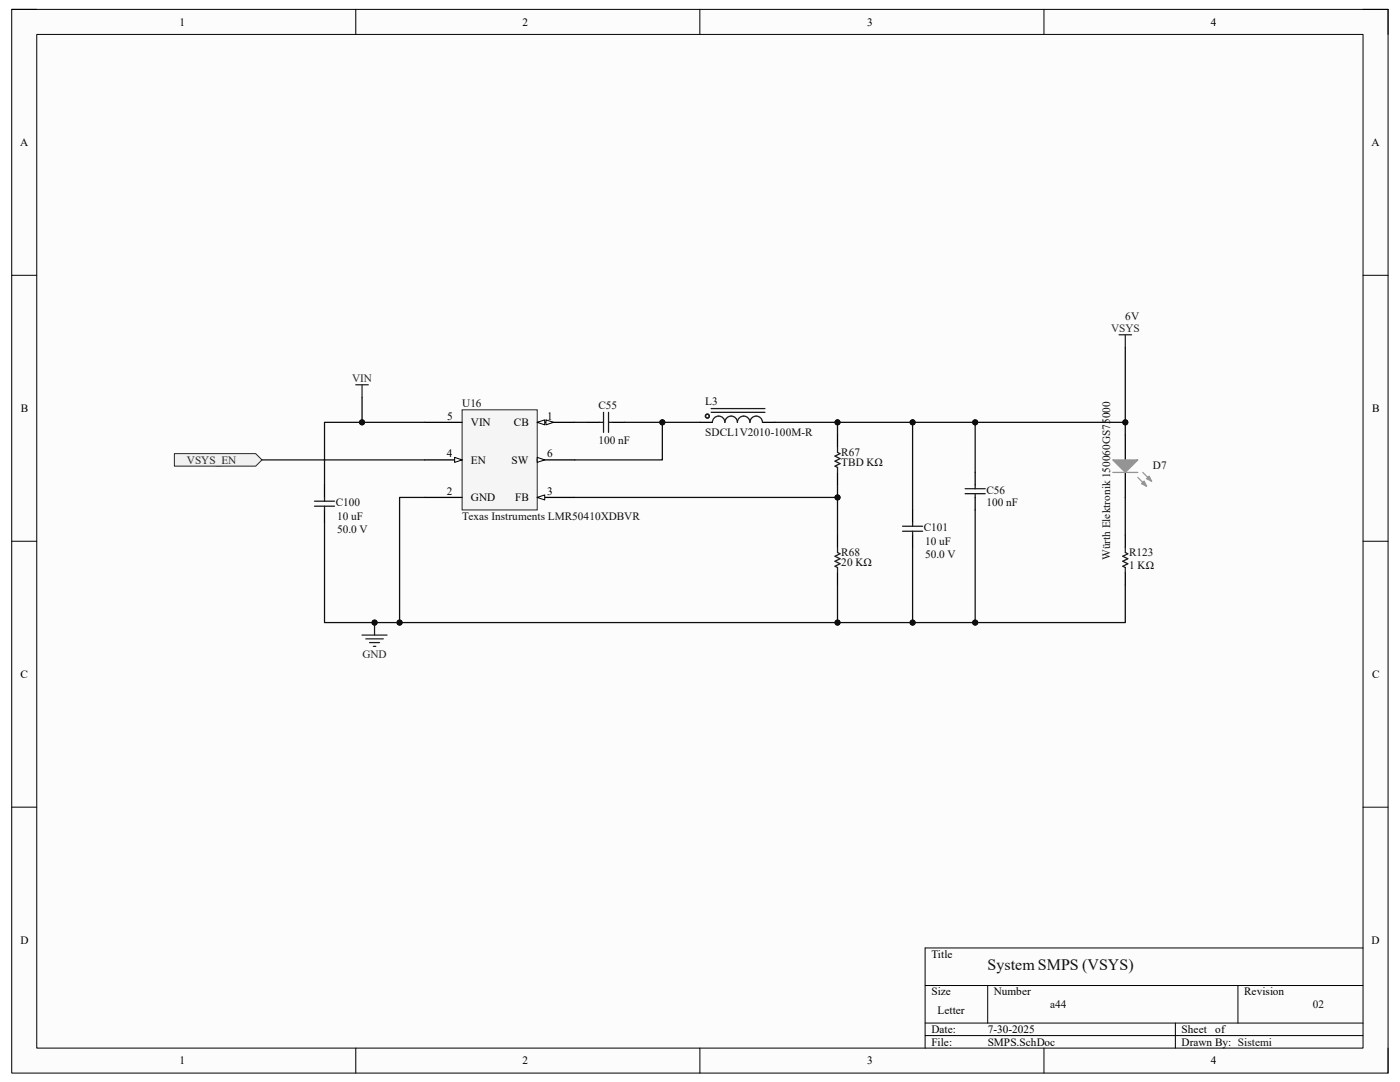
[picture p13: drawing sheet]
<svg xmlns="http://www.w3.org/2000/svg" width="279mm" height="216mm" viewBox="0 0 279 216" stroke-linecap="round" stroke-linejoin="round" font-family="sans-serif">
<defs><g id="words">
<text font-size="3.2" fill="#0e0e0e" x="197.1" y="193.5">System SMPS (VSYS)</text>
<g font-size="2.2">
<text x="35.8" y="5.1">1</text>
<text x="104.3" y="5.1">2</text>
<text x="173.1" y="5.1">3</text>
<text x="241.6" y="5.1">4</text>
<text x="4" y="29.2">A</text>
<text x="273.7" y="29.2">A</text>
<text x="4.1" y="82.2">B</text>
<text x="89.2" y="83.8">5</text>
<text x="109.2" y="83.8">1</text>
<text x="273.8" y="82.2">B</text>
<text x="94" y="85">VIN</text>
<text x="102.6" y="85">CB</text>
<text x="89.2" y="91.3">4</text>
<text x="94" y="92.5">EN</text>
<text x="102.1" y="92.5">SW</text>
<text x="109.2" y="91.3">6</text>
<text x="89.2" y="98.8">2</text>
<text x="94" y="100">GND</text>
<text x="102.8" y="100">FB</text>
<text x="109.2" y="98.8">3</text>
<text x="4.1" y="135.3">C</text>
<text x="273.8" y="135.3">C</text>
<text x="4.1" y="188.3">D</text>
<text x="185.9" y="191.1">Title</text>
<text x="273.7" y="188.3">D</text>
<text x="185.9" y="198.6">Size</text>
<text x="187.1" y="202.4">Letter</text>
<text x="198.3" y="198.6">Number</text>
<text x="248.3" y="198.6">Revision</text>
<text x="185.9" y="206.1">Date:</text>
<text x="185.9" y="208.6">File:</text>
<text x="197.1" y="206.1">7-30-2025</text>
<text x="197.1" y="208.6">SMPS.SchDoc</text>
<text x="235.8" y="206.1">Sheet</text>
<text x="235.8" y="208.6">Drawn By: Sistemi</text>
<text x="242.5" y="206.1">of</text>
<text x="35.8" y="212.4">1</text>
<text x="104.3" y="212.4">2</text>
<text x="173.1" y="212.4">3</text>
<text x="241.6" y="212.4">4</text>
</g>
<g font-size="2.2" fill="#0e0e0e">
<text x="224.6" y="63.8">6V</text>
<text x="92.2" y="81.3">U16</text>
<text x="119.4" y="81.5">C55</text>
<text x="140.8" y="80.8">L3</text>
<text x="119.4" y="88.5">100 nF</text>
<text x="140.8" y="87">SDCL1V2010-100M-R</text>
<text x="167.9" y="93">TBD KΩ</text>
<text x="167.9" y="91">R67</text>
<text x="230.1" y="93.5">D7</text>
<text x="67" y="101">C100</text>
<text x="196.8" y="101">100 nF</text>
<text x="196.8" y="98.5">C56</text>
<text x="67.3" y="103.8">10 uF</text>
<text x="67.3" y="106.3">50.0 V</text>
<text x="92.2" y="103.8">Texas Instruments LMR50410XDBVR</text>
<text x="184.4" y="106">C101</text>
<text x="167.9" y="113">20 KΩ</text>
<text x="167.9" y="111">R68</text>
<text x="184.6" y="108.8">10 uF</text>
<text x="184.6" y="111.3">50.0 V</text>
<text x="221.6" y="111.8" transform="rotate(-90 221.6 111.8)">Würth Elektronik 150060GS75000</text>
<text x="225.3" y="113.5">1 KΩ</text>
<text x="225.3" y="111">R123</text>
<text x="209.6" y="201.1">a44</text>
<text x="262" y="201.1">02</text>
</g>
<g font-size="2.2" fill="#262626">
<text x="221.7" y="66.3">VSYS</text>
<text x="70.3" y="76.3">VIN</text>
<text x="37.3" y="92.5">VSYS_EN</text>
<text x="72.3" y="131.2">GND</text>
</g>
</g></defs>
<path d="M2.3 1.9h274.7v212.2h-274.7z" fill-rule="evenodd" fill="#fcfcfc"/>
<path d="M2.3 1.9h274.7v212.2h-274.7z" fill="none" stroke="#000" stroke-width=".2"/>
<path d="M7.3 6.9h264.7v202.2h-264.7z" fill-rule="evenodd" fill="#fcfcfc"/>
<g fill="none" stroke="#000" stroke-width=".2">
<path d="M2.3 1.9h5M7.3 6.9h264.7v202.2h-264.7zM71 1.9v5M139.7 1.9v5M208.3 1.9v5M272 1.9h5v5M2.3 54.9h5M272 54.9h5M2.3 108h5M272 108h5M2.3 161.1h5M272 161.1h5"/>
<path d="M184.6 196.6h87.4M197.1 196.6v7.5M247.1 196.6v7.5M272 189.2h-87.4v19.9M71 209.1v5M139.7 209.1v5M184.6 204.1h87.4M184.6 206.6h87.4M208.3 209.1v5M234.6 204.1v5M277 209.1v5"/>
</g>
<path d="M72.3 126.7h4.9M73 127.5h3.5M73.7 128.2h2.1M74.5 129h.5M74.8 124.2v2.5" fill="none" stroke="#262626" stroke-width=".25"/>
<circle cx="74.8" cy="124.2" r=".5" fill="#0e0e0e"/>
<circle cx="74.8" cy="124.2" r=".5" fill="none" stroke="#0e0e0e" stroke-width=".2"/>
<path d="M64.8 96.8v2.5M64.8 101.8v2.5M182.1 101.8v2.5M182.1 106.8v2.5" fill="none" stroke="#000" stroke-width=".25"/>
<path d="M64.8 99.3v.7M62.8 100h4M62.8 101h4M64.8 101v.8M180.1 105h4M180.1 106h4M182.1 104.3v.7M182.1 106v.8" fill="none" stroke="#1c1c1c" stroke-width=".25"/>
<path d="M71 76.8h2.5M72.3 76.8v2.5" fill="none" stroke="#262626" stroke-width=".25"/>
<path d="M34.8 90.5h16.2l1.3 1.3-1.3 1.2h-16.2z" fill-rule="evenodd" fill="#f0f0f0"/>
<path d="M34.8 90.5h16.2l1.3 1.3-1.3 1.2h-16.2z" fill="none" stroke="#262626" stroke-width=".2"/>
<path d="M224.6 86.8v5M224.6 94.3v5M224.6 106.8v2.5M224.6 114.2v2.5" fill="none" stroke="#000" stroke-width=".25"/>
<path d="M224.6 109.3v.9l.5 .3-1 .5 1 .5-1 .5 1 .5-1 .5 .5 .2v1" fill="none" stroke="#1c1c1c" stroke-width=".25"/>
<path d="M222.1 91.8h5l-2.5 2.5z" fill="#969696"/>
<path d="M222.1 91.8h5l-2.5 2.5zM227.1 95.3l1.7 1.7M228.1 94.3l1.7 1.7" fill="none" stroke="#969696" stroke-width=".25"/>
<path d="M227.8 96.5l.5-.5 .5 1z" fill="#969696"/>
<path d="M227.8 96.5l.5-.5 .5 1z" fill="none" stroke="#969696" stroke-width=".25"/>
<path d="M229.3 95l.5 1-1-.5z" fill="#969696"/>
<path d="M222.1 94.3h5M229.3 95l.5 1-1-.5z" fill="none" stroke="#969696" stroke-width=".25"/>
<path d="M223.3 66.8h2.5M224.6 66.8v2.5" fill="none" stroke="#262626" stroke-width=".25"/>
<path d="M117.2 84.3h2.5M122.2 84.3h2.5M139.7 84.3h2.5M152.2 84.3h2.5" fill="none" stroke="#000" stroke-width=".25"/>
<g fill="none" stroke="#1c1c1c" stroke-width=".25">
<path d="M119.7 84.3h.7M120.4 82.3v4M121.4 82.3v4M121.4 84.3h.8M141.9 82.3h10.8M141.9 81.5h10.8M142.2 84.3a1.25 1.25 0 0 1 1.2-1.3 1.25 1.25 0 0 1 1.3 1.3 1.25 1.25 0 0 1 1.2-1.3 1.25 1.25 0 0 1 1.3 1.3 1.25 1.25 0 0 1 1.2-1.3 1.25 1.25 0 0 1 1.3 1.3 1.25 1.25 0 0 1 1.2-1.3 1.25 1.25 0 0 1 1.3 1.3"/>
<circle cx="141.2" cy="83" r=".39"/>
</g>
<path d="M92.2 81.8h15v20h-15z" fill-rule="evenodd" fill="#f5f5f5"/>
<path d="M92.2 81.8h15v20h-15z" fill="none" stroke="#262626" stroke-width=".2"/>
<path d="M107.2 84.3h7.5" fill="none" stroke="#000" stroke-width=".25"/>
<path d="M107.2 84.3l1.5-.5v1z" fill="#fbfbfb"/>
<path d="M107.2 84.3l1.5-.5v1z" fill="none" stroke="#000" stroke-width=".2"/>
<path d="M109 83.8l1.5 .5-1.5 .5z" fill="#fbfbfb"/>
<path d="M109 83.8l1.5 .5-1.5 .5z" fill="none" stroke="#000" stroke-width=".2"/>
<path d="M84.7 91.8h7.5" fill="none" stroke="#000" stroke-width=".25"/>
<path d="M90.7 91.3l1.5 .5-1.5 .5z" fill="#fbfbfb"/>
<path d="M90.7 91.3l1.5 .5-1.5 .5z" fill="none" stroke="#000" stroke-width=".2"/>
<path d="M84.7 99.3h7.5M84.7 84.3h7.5M107.2 91.8h7.5" fill="none" stroke="#000" stroke-width=".25"/>
<path d="M107.2 91.3l1.5 .5-1.5 .5z" fill="#fbfbfb"/>
<path d="M107.2 91.3l1.5 .5-1.5 .5z" fill="none" stroke="#000" stroke-width=".2"/>
<path d="M107.2 99.3h7.5" fill="none" stroke="#000" stroke-width=".25"/>
<path d="M107.2 99.3l1.5-.5v1z" fill="#fbfbfb"/>
<path d="M107.2 99.3l1.5-.5v1z" fill="none" stroke="#000" stroke-width=".2"/>
<path d="M167.1 86.8v2.5M167.1 94.3v2.5M194.6 94.3v2.5M194.6 99.3v2.5M167.1 106.7v2.5M167.1 114.2v2.5" fill="none" stroke="#000" stroke-width=".25"/>
<path d="M167.1 89.3v1l.5 .2-1 .5 1 .5-1 .5 1 .5-1 .5 .5 .3v1M192.6 98.5h4M192.6 97.5h4M194.6 96.8v.7M194.6 98.5v.8M167.1 109.2v1l.5 .3-1 .5 1 .5-1 .5 1 .5-1 .5 .5 .2v1" fill="none" stroke="#1c1c1c" stroke-width=".25"/>
<path d="M72.3 79.3v5M52.3 91.8h32.4M224.6 99.3v7.5" fill="none" stroke="#0e0e0e" stroke-width=".25"/>
<circle cx="72.3" cy="84.3" r=".5" fill="#0e0e0e"/>
<circle cx="72.3" cy="84.3" r=".5" fill="none" stroke="#0e0e0e" stroke-width=".2"/>
<path d="M114.7 84.3h2.5M132.2 84.3v7.5h-17.5" fill="none" stroke="#0e0e0e" stroke-width=".25"/>
<circle cx="132.2" cy="84.3" r=".5" fill="#0e0e0e"/>
<circle cx="132.2" cy="84.3" r=".5" fill="none" stroke="#0e0e0e" stroke-width=".2"/>
<path d="M167.1 96.8v2.5h-52.4" fill="none" stroke="#0e0e0e" stroke-width=".25"/>
<circle cx="167.1" cy="99.3" r=".5" fill="#0e0e0e"/>
<circle cx="167.1" cy="99.3" r=".5" fill="none" stroke="#0e0e0e" stroke-width=".2"/>
<path d="M154.7 84.3h12.4v2.5" fill="none" stroke="#0e0e0e" stroke-width=".25"/>
<circle cx="167.1" cy="84.3" r=".5" fill="#0e0e0e"/>
<circle cx="167.1" cy="84.3" r=".5" fill="none" stroke="#0e0e0e" stroke-width=".2"/>
<path d="M167.1 99.3v7.4" fill="none" stroke="#0e0e0e" stroke-width=".25"/>
<circle cx="167.1" cy="99.3" r=".5" fill="#0e0e0e"/>
<circle cx="167.1" cy="99.3" r=".5" fill="none" stroke="#0e0e0e" stroke-width=".2"/>
<path d="M182.1 109.3v14.9h-15" fill="none" stroke="#0e0e0e" stroke-width=".25"/>
<circle cx="182.1" cy="124.2" r=".5" fill="#0e0e0e"/>
<circle cx="182.1" cy="124.2" r=".5" fill="none" stroke="#0e0e0e" stroke-width=".2"/>
<circle cx="167.1" cy="124.2" r=".5" fill="#0e0e0e"/>
<circle cx="167.1" cy="124.2" r=".5" fill="none" stroke="#0e0e0e" stroke-width=".2"/>
<path d="M167.1 84.3h15v17.5" fill="none" stroke="#0e0e0e" stroke-width=".25"/>
<circle cx="182.1" cy="84.3" r=".5" fill="#0e0e0e"/>
<circle cx="182.1" cy="84.3" r=".5" fill="none" stroke="#0e0e0e" stroke-width=".2"/>
<circle cx="167.1" cy="84.3" r=".5" fill="#0e0e0e"/>
<circle cx="167.1" cy="84.3" r=".5" fill="none" stroke="#0e0e0e" stroke-width=".2"/>
<path d="M84.7 99.3h-5v24.9" fill="none" stroke="#0e0e0e" stroke-width=".25"/>
<circle cx="79.7" cy="124.2" r=".5" fill="#0e0e0e"/>
<circle cx="79.7" cy="124.2" r=".5" fill="none" stroke="#0e0e0e" stroke-width=".2"/>
<path d="M194.6 101.8v22.4" fill="none" stroke="#0e0e0e" stroke-width=".25"/>
<circle cx="194.6" cy="124.2" r=".5" fill="#0e0e0e"/>
<circle cx="194.6" cy="124.2" r=".5" fill="none" stroke="#0e0e0e" stroke-width=".2"/>
<path d="M194.6 84.3v10" fill="none" stroke="#0e0e0e" stroke-width=".25"/>
<circle cx="194.6" cy="84.3" r=".5" fill="#0e0e0e"/>
<circle cx="194.6" cy="84.3" r=".5" fill="none" stroke="#0e0e0e" stroke-width=".2"/>
<path d="M64.8 104.3v19.9h102.3v-7.5" fill="none" stroke="#0e0e0e" stroke-width=".25"/>
<circle cx="74.8" cy="124.2" r=".5" fill="#0e0e0e"/>
<circle cx="74.8" cy="124.2" r=".5" fill="none" stroke="#0e0e0e" stroke-width=".2"/>
<circle cx="79.7" cy="124.2" r=".5" fill="#0e0e0e"/>
<circle cx="79.7" cy="124.2" r=".5" fill="none" stroke="#0e0e0e" stroke-width=".2"/>
<circle cx="167.1" cy="124.2" r=".5" fill="#0e0e0e"/>
<circle cx="167.1" cy="124.2" r=".5" fill="none" stroke="#0e0e0e" stroke-width=".2"/>
<path d="M84.7 84.3h-19.9v12.5" fill="none" stroke="#0e0e0e" stroke-width=".25"/>
<circle cx="72.3" cy="84.3" r=".5" fill="#0e0e0e"/>
<circle cx="72.3" cy="84.3" r=".5" fill="none" stroke="#0e0e0e" stroke-width=".2"/>
<path d="M124.7 84.3h15" fill="none" stroke="#0e0e0e" stroke-width=".25"/>
<circle cx="132.2" cy="84.3" r=".5" fill="#0e0e0e"/>
<circle cx="132.2" cy="84.3" r=".5" fill="none" stroke="#0e0e0e" stroke-width=".2"/>
<path d="M224.6 116.7v7.5h-42.5" fill="none" stroke="#0e0e0e" stroke-width=".25"/>
<circle cx="182.1" cy="124.2" r=".5" fill="#0e0e0e"/>
<circle cx="182.1" cy="124.2" r=".5" fill="none" stroke="#0e0e0e" stroke-width=".2"/>
<circle cx="194.6" cy="124.2" r=".5" fill="#0e0e0e"/>
<circle cx="194.6" cy="124.2" r=".5" fill="none" stroke="#0e0e0e" stroke-width=".2"/>
<path d="M182.1 84.3h42.5" fill="none" stroke="#0e0e0e" stroke-width=".25"/>
<circle cx="182.1" cy="84.3" r=".5" fill="#0e0e0e"/>
<circle cx="182.1" cy="84.3" r=".5" fill="none" stroke="#0e0e0e" stroke-width=".2"/>
<circle cx="194.6" cy="84.3" r=".5" fill="#0e0e0e"/>
<circle cx="194.6" cy="84.3" r=".5" fill="none" stroke="#0e0e0e" stroke-width=".2"/>
<circle cx="224.6" cy="84.3" r=".5" fill="#0e0e0e"/>
<circle cx="224.6" cy="84.3" r=".5" fill="none" stroke="#0e0e0e" stroke-width=".2"/>
<path d="M224.6 69.3v17.5" fill="none" stroke="#0e0e0e" stroke-width=".25"/>
<circle cx="224.6" cy="84.3" r=".5" fill="#0e0e0e"/>
<circle cx="224.6" cy="84.3" r=".5" fill="none" stroke="#0e0e0e" stroke-width=".2"/>
<use href="#words"/>
</svg>
